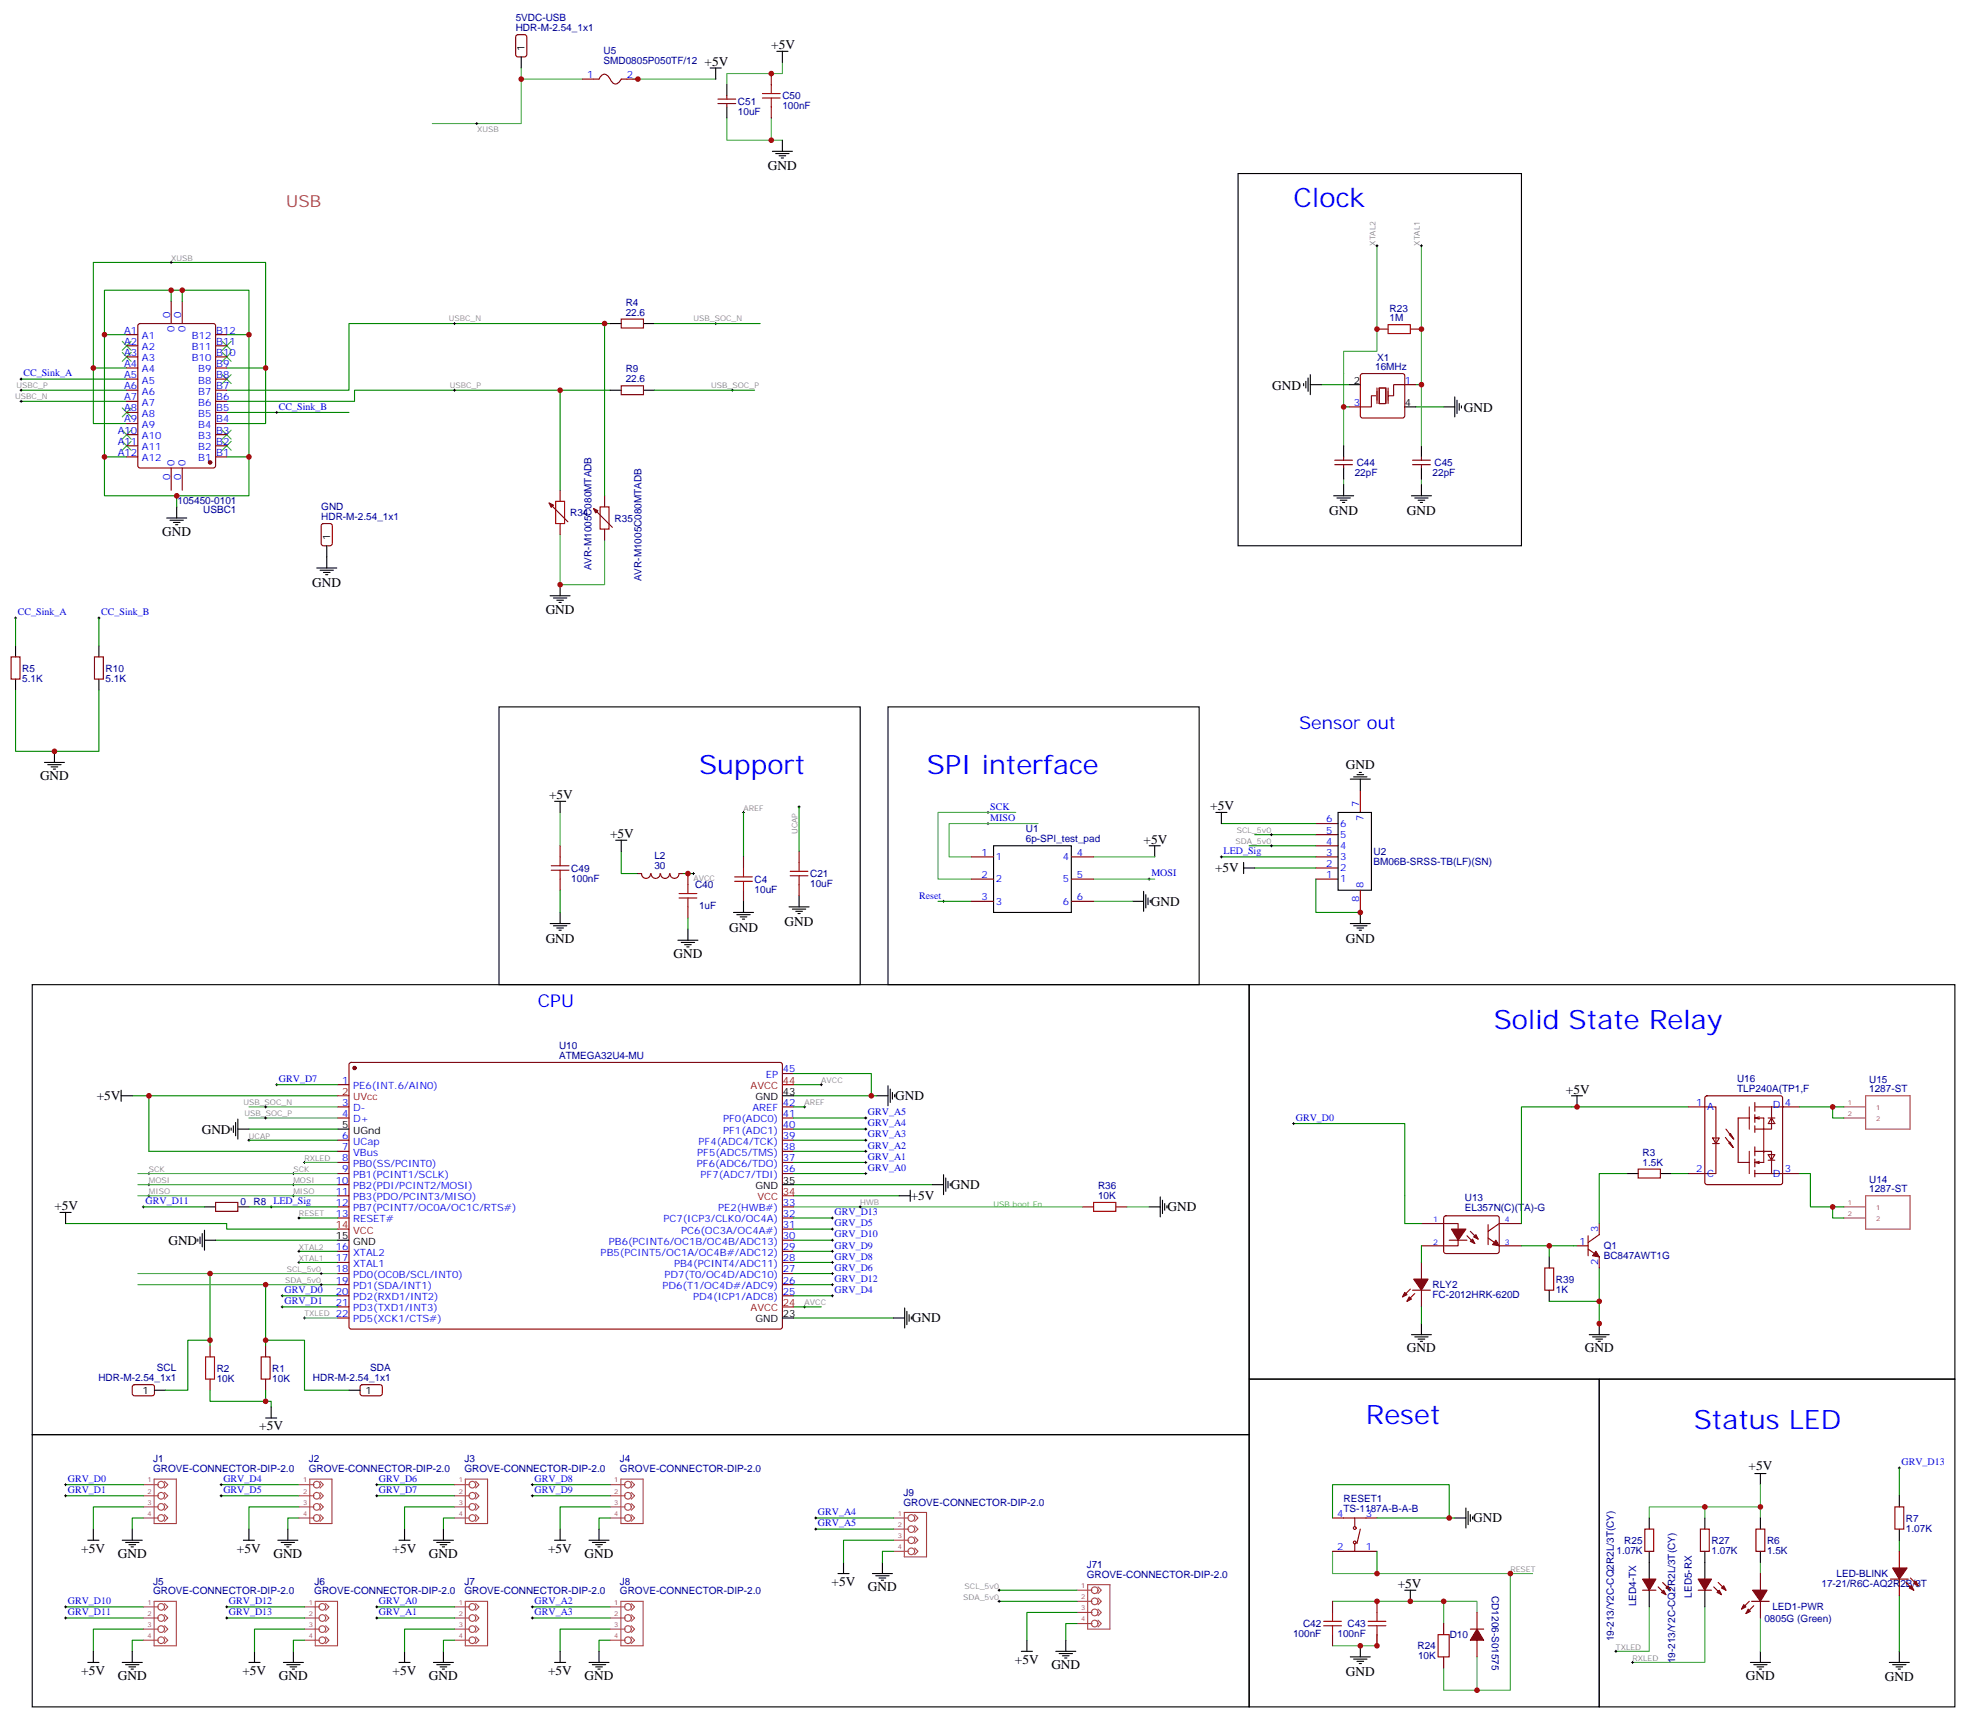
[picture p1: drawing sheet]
<svg xmlns="http://www.w3.org/2000/svg" width="624mm" height="545mm" viewBox="0 0 624 545" stroke-linecap="round" stroke-linejoin="round" font-family="sans-serif">
<defs><g id="words">
<g font-size="8.5" fill="#00f">
<text x="410.6" y="65.7">Clock</text>
<text x="221.9" y="245.6">Support</text>
<text x="294.2" y="245.6">SPI interface</text>
<text x="474.1" y="326.7">Solid State Relay</text>
<text x="433.6" y="452">Reset</text>
<text x="537.6" y="453.7">Status LED</text>
</g>
<g font-size="5.6" fill="#00f">
<text x="412.4" y="231.5">Sensor out</text>
<text x="170.7" y="319.7">CPU</text>
</g>
<text font-size="5.3" fill="#a54b4b" x="90.8" y="65.7">USB</text>
<g font-size="4.2">
<text x="244.8" y="15.6">+5V</text>
<text x="223.7" y="20.9">+5V</text>
<text x="243.8" y="54.1">GND</text>
<text x="403.8" y="123.7">GND</text>
<text x="464.7" y="130.7">GND</text>
<text x="421.9" y="163.4">GND</text>
<text x="446.6" y="163.4">GND</text>
<text x="51.5" y="170.1">GND</text>
<text x="99.1" y="186.4">GND</text>
<text x="173.2" y="194.8">GND</text>
<text x="427.2" y="244.1">GND</text>
<text x="12.7" y="247.7">GND</text>
<text x="174.3" y="253.7">+5V</text>
<text x="384.2" y="257.2">+5V</text>
<text x="193.7" y="266.1">+5V</text>
<text x="363" y="267.8">+5V</text>
<text x="385.7" y="277">+5V</text>
<text x="365.3" y="287.6">GND</text>
<text x="249.1" y="294">GND</text>
<text x="173.2" y="299.3">GND</text>
<text x="231.4" y="295.8">GND</text>
<text x="427.2" y="299.3">GND</text>
<text x="213.8" y="304.2">GND</text>
<text x="497.1" y="347.2">+5V</text>
<text x="30.7" y="349.3">+5V</text>
<text x="284.2" y="349.3">GND</text>
<text x="64" y="359.9">GND</text>
<text x="301.8" y="377.5">GND</text>
<text x="289.1" y="381.1">+5V</text>
<text x="17.3" y="384.2">+5V</text>
<text x="370.6" y="384.6">GND</text>
<text x="53.4" y="395.2">GND</text>
<text x="289.5" y="419.9">GND</text>
<text x="446.6" y="429.4">GND</text>
<text x="503.1" y="429.4">GND</text>
<text x="82.3" y="454.2">+5V</text>
<text x="555" y="466.8">+5V</text>
<text x="467.6" y="483.4">GND</text>
<text x="25.8" y="492.9">+5V</text>
<text x="37.4" y="494.7">GND</text>
<text x="75.2" y="492.9">+5V</text>
<text x="86.8" y="494.7">GND</text>
<text x="124.6" y="492.9">+5V</text>
<text x="136.2" y="494.7">GND</text>
<text x="174" y="492.9">+5V</text>
<text x="185.6" y="494.7">GND</text>
<text x="263.9" y="503.5">+5V</text>
<text x="275.5" y="505.2">GND</text>
<text x="443.7" y="504.2">+5V</text>
<text x="25.8" y="531.8">+5V</text>
<text x="37.4" y="533.5">GND</text>
<text x="77" y="531.8">+5V</text>
<text x="88.5" y="533.5">GND</text>
<text x="124.6" y="531.8">+5V</text>
<text x="136.2" y="533.5">GND</text>
<text x="174" y="531.8">+5V</text>
<text x="185.6" y="533.5">GND</text>
<text x="322.1" y="528.2">+5V</text>
<text x="333.7" y="529.9">GND</text>
<text x="427.2" y="532.1">GND</text>
<text x="554.2" y="533.5">GND</text>
<text x="598.3" y="533.9">GND</text>
</g>
<g font-size="3.2" fill="#000080">
<text x="163.7" y="9.9">HDR-M-2.54_1x1</text>
<text x="163.7" y="6.8">5VDC-USB</text>
<text x="191.6" y="17.3">U5</text>
<text x="191.6" y="20.4">SMD0805P050TF/12</text>
<text x="234.2" y="33.3">C51</text>
<text x="248.4" y="31.5">C50</text>
<text x="248.4" y="34.7">100nF</text>
<text x="234.2" y="36.5">10uF</text>
<text x="198.6" y="100.3">22.6</text>
<text x="198.6" y="97.1">R4</text>
<text x="441.1" y="98.9">R23</text>
<text x="441.1" y="102">1M</text>
<text x="198.6" y="118.3">R9</text>
<text x="436.5" y="117.5">16MHz</text>
<text x="437.1" y="114.5">X1</text>
<text x="198.6" y="121.4">22.6</text>
<text x="430.7" y="148.1">C44</text>
<text x="455.4" y="148.1">C45</text>
<text x="430" y="151.2">22pF</text>
<text x="454.7" y="151.2">22pF</text>
<text x="56.3" y="159.9">105450-0101</text>
<text x="64.5" y="163">USBC1</text>
<text x="102" y="165.2">HDR-M-2.54_1x1</text>
<text x="102" y="162">GND</text>
<text x="181" y="163.8">R34</text>
<text x="195.1" y="165.6">R35</text>
<text x="187.7" y="181.1" transform="rotate(-90 187.7 181.1)">AVR-M1005C080MTADB</text>
<text x="203.6" y="184.6" transform="rotate(-90 203.6 184.6)">AVR-M1005C080MTADB</text>
<text x="7.1" y="213.2">R5</text>
<text x="33.5" y="213.2">R10</text>
<text x="7.1" y="216.4">5.1K</text>
<text x="33.5" y="216.4">5.1K</text>
<text x="325.6" y="267.3">6p-SPI_test_pad</text>
<text x="325.6" y="264.1">U1</text>
<text x="207.7" y="275.9">30</text>
<text x="207.7" y="272.8">L2</text>
<text x="436" y="274.6">BM06B-SRSS-TB(LF)(SN)</text>
<text x="436" y="271.5">U2</text>
<text x="181.3" y="276.7">C49</text>
<text x="181.3" y="279.9">100nF</text>
<text x="220.6" y="282">C40</text>
<text x="239.5" y="280.2">C4</text>
<text x="257.2" y="278.5">C21</text>
<text x="257.2" y="281.6">10uF</text>
<text x="239.5" y="283.4">10uF</text>
<text x="221.9" y="288.8">1uF</text>
<text x="177.5" y="333">U10</text>
<text x="177.5" y="336.1">ATMEGA32U4-MU</text>
<text x="551.4" y="346.7">TLP240A(TP1,F</text>
<text x="551.4" y="343.6">U16</text>
<text x="593.3" y="346.9">1287-ST</text>
<text x="593.3" y="343.7">U15</text>
<text x="521.4" y="370.1">1.5K</text>
<text x="521.4" y="367">R3</text>
<text x="348.6" y="377.6">R36</text>
<text x="593.3" y="375.4">U14</text>
<text x="76.3" y="382.6">0</text>
<text x="80.5" y="382.6">R8</text>
<text x="348.6" y="380.7">10K</text>
<text x="465" y="381.3">U13</text>
<text x="593.3" y="378.6">1287-ST</text>
<text x="465" y="384.5">EL357N(C)(TA)-G</text>
<text x="509.1" y="399.8">BC847AWT1G</text>
<text x="509.1" y="396.7">Q1</text>
<text x="493.9" y="407.3">R39</text>
<text x="454.7" y="412.2">FC-2012HRK-620D</text>
<text x="454.7" y="409">RLY2</text>
<text x="493.9" y="410.4">1K</text>
<text x="49.8" y="435.4">SCL</text>
<text x="68.8" y="435.5">R2</text>
<text x="86.4" y="435.5">R1</text>
<text x="117.5" y="435.4">SDA</text>
<text x="31.2" y="438.6">HDR-M-2.54_1x1</text>
<text x="68.8" y="438.6">10K</text>
<text x="86.4" y="438.6">10K</text>
<text x="99.3" y="438.6">HDR-M-2.54_1x1</text>
<text x="48.6" y="467.4">GROVE-CONNECTOR-DIP-2.0</text>
<text x="48.6" y="464.3">J1</text>
<text x="98" y="467.4">GROVE-CONNECTOR-DIP-2.0</text>
<text x="98" y="464.3">J2</text>
<text x="147.4" y="467.4">GROVE-CONNECTOR-DIP-2.0</text>
<text x="147.4" y="464.3">J3</text>
<text x="196.8" y="467.4">GROVE-CONNECTOR-DIP-2.0</text>
<text x="196.8" y="464.3">J4</text>
<text x="286.7" y="478">GROVE-CONNECTOR-DIP-2.0</text>
<text x="286.8" y="474.9">J9</text>
<text x="426.5" y="477">RESET1</text>
<text x="426.5" y="480.2">TS-1187A-B-A-B</text>
<text x="605" y="483.1">R7</text>
<text x="515.6" y="490.2">R25</text>
<text x="543.3" y="490.2">R27</text>
<text x="560.9" y="490.2">R6</text>
<text x="605" y="486.3">1.07K</text>
<text x="345" y="497.9">J71</text>
<text x="513.1" y="493.3">1.07K</text>
<text x="543.3" y="493.3">1.07K</text>
<text x="560.9" y="493.3">1.5K</text>
<text x="48.6" y="503.1">J5</text>
<text x="99.8" y="503.1">J6</text>
<text x="147.4" y="503.1">J7</text>
<text x="196.8" y="503.1">J8</text>
<text x="345" y="500.9">GROVE-CONNECTOR-DIP-2.0</text>
<text x="578.2" y="503.9">17-21/R6C-AQ2R2B/3T</text>
<text x="583" y="500.7">LED-BLINK</text>
<text x="48.6" y="506.2">GROVE-CONNECTOR-DIP-2.0</text>
<text x="99.8" y="506.2">GROVE-CONNECTOR-DIP-2.0</text>
<text x="147.4" y="506.2">GROVE-CONNECTOR-DIP-2.0</text>
<text x="196.8" y="506.2">GROVE-CONNECTOR-DIP-2.0</text>
<text x="473.5" y="506.7" transform="rotate(90 473.5 506.7)">CD1206-S01575</text>
<text x="519.4" y="509.9" transform="rotate(-90 519.4 509.9)">LED4-TX</text>
<text x="537" y="507.2" transform="rotate(-90 537 507.2)">LED5-RX</text>
<text x="560.1" y="514.9">0805G (Green)</text>
<text x="562.6" y="511.3">LED1-PWR</text>
<text x="410.4" y="519.8">100nF</text>
<text x="413.6" y="516.6">C42</text>
<text x="424.6" y="519.8">100nF</text>
<text x="427.7" y="516.6">C43</text>
<text x="460.2" y="520.1">D10</text>
<text x="512.3" y="521.1" transform="rotate(-90 512.3 521.1)">19-213/Y2C-CQ2R2L/3T(CY)</text>
<text x="450" y="523.7">R24</text>
<text x="450.1" y="526.8">10K</text>
<text x="531.7" y="528.2" transform="rotate(-90 531.7 528.2)">19-213/Y2C-CQ2R2L/3T(CY)</text>
</g>
<g font-size="3.2">
<text x="166.5" y="16.3" transform="rotate(-90 166.5 16.3)">1</text>
<text x="429.8" y="121.8">2</text>
<text x="445.9" y="128.8">4</text>
<text x="104.8" y="171.5" transform="rotate(-90 104.8 171.5)">1</text>
<text x="248.5" y="347.6">43</text>
<text x="239.8" y="349.3">GND</text>
<text x="108.6" y="358.1">5</text>
<text x="112.1" y="359.9">UGnd</text>
<text x="239.8" y="377.5">GND</text>
<text x="248.5" y="375.8">35</text>
<text x="106.6" y="393.4">15</text>
<text x="112.1" y="395.2">GND</text>
<text x="239.8" y="419.9">GND</text>
<text x="248.5" y="418.1">23</text>
<text x="45.3" y="442.5">1</text>
<text x="116.1" y="442.5">1</text>
</g>
<g font-size="3.2" fill="#00f">
<text x="186.4" y="24.8">1</text>
<text x="199" y="24.8">2</text>
<text x="54" y="101" transform="rotate(-90 54 101)">0</text>
<text x="57.5" y="101" transform="rotate(-90 57.5 101)">0</text>
<text x="39.4" y="105.9">A1</text>
<text x="45" y="107.7">A1</text>
<text x="55.4" y="105.4" transform="rotate(-90 55.4 105.4)">0</text>
<text x="58.9" y="105.4" transform="rotate(-90 58.9 105.4)">0</text>
<text x="60.9" y="107.7">B12</text>
<text x="68.6" y="105.9">B12</text>
<text x="39.4" y="109.4">A2</text>
<text x="39.4" y="113">A3</text>
<text x="45" y="111.2">A2</text>
<text x="60.9" y="111.2">B11</text>
<text x="68.6" y="113">B10</text>
<text x="68.6" y="109.4">B11</text>
<text x="7.4" y="119.5">CC_Sink_A</text>
<text x="39.4" y="116.5">A4</text>
<text x="45" y="114.7">A3</text>
<text x="45" y="118.3">A4</text>
<text x="60.9" y="114.7">B10</text>
<text x="62.9" y="118.3">B9</text>
<text x="68.6" y="116.5">B9</text>
<text x="39.4" y="120">A5</text>
<text x="39.4" y="123.5">A6</text>
<text x="45" y="121.8">A5</text>
<text x="45" y="125.3">A6</text>
<text x="62.9" y="125.3">B7</text>
<text x="62.9" y="121.8">B8</text>
<text x="68.6" y="123.5">B7</text>
<text x="68.6" y="120">B8</text>
<text x="445.9" y="121.8">1</text>
<text x="39.4" y="127.1">A7</text>
<text x="39.4" y="130.6">A8</text>
<text x="45" y="128.8">A7</text>
<text x="62.9" y="128.8">B6</text>
<text x="68.6" y="130.6">B5</text>
<text x="68.6" y="127.1">B6</text>
<text x="88.5" y="130.1">CC_Sink_B</text>
<text x="429.8" y="128.8">3</text>
<text x="37.4" y="137.7">A10</text>
<text x="39.4" y="134.1">A9</text>
<text x="45" y="132.4">A8</text>
<text x="45" y="135.9">A9</text>
<text x="62.9" y="135.9">B4</text>
<text x="62.9" y="132.4">B5</text>
<text x="68.6" y="137.7">B3</text>
<text x="68.6" y="134.1">B4</text>
<text x="37.4" y="141.2">A11</text>
<text x="45" y="139.4">A10</text>
<text x="45" y="142.9">A11</text>
<text x="62.9" y="142.9">B2</text>
<text x="62.9" y="139.4">B3</text>
<text x="68.6" y="141.2">B2</text>
<text x="37.4" y="144.7">A12</text>
<text x="45" y="146.5">A12</text>
<text x="55.4" y="147.9" transform="rotate(-90 55.4 147.9)">0</text>
<text x="58.9" y="147.9" transform="rotate(-90 58.9 147.9)">0</text>
<text x="62.9" y="146.5">B1</text>
<text x="68.6" y="144.7">B1</text>
<text x="54" y="152.4" transform="rotate(-90 54 152.4)">0</text>
<text x="57.5" y="152.4" transform="rotate(-90 57.5 152.4)">0</text>
<text x="5.6" y="195.3">CC_Sink_A</text>
<text x="32.1" y="195.3">CC_Sink_B</text>
<text x="314.3" y="257.1">SCK</text>
<text x="431.4" y="256.2" transform="rotate(-90 431.4 256.2)">7</text>
<text x="314.3" y="260.6">MISO</text>
<text x="421" y="261.1">6</text>
<text x="425.4" y="262.5">6</text>
<text x="432.9" y="260.7" transform="rotate(-90 432.9 260.7)">7</text>
<text x="421" y="268.2">4</text>
<text x="421" y="264.7">5</text>
<text x="425.4" y="269.6">4</text>
<text x="425.4" y="266.1">5</text>
<text x="311.6" y="271.7">1</text>
<text x="316.1" y="273.1">1</text>
<text x="337.4" y="273.1">4</text>
<text x="341.8" y="271.7">4</text>
<text x="388.4" y="271.2">LED_Sig</text>
<text x="421" y="275.2">2</text>
<text x="421" y="271.7">3</text>
<text x="425.4" y="273.1">3</text>
<text x="311.6" y="278.8">2</text>
<text x="316.1" y="280.2">2</text>
<text x="337.4" y="280.2">5</text>
<text x="341.8" y="278.8">5</text>
<text x="365.5" y="278.2">MOSI</text>
<text x="421" y="278.8">1</text>
<text x="425.4" y="280.2">1</text>
<text x="425.4" y="276.6">2</text>
<text x="432.9" y="281.9" transform="rotate(-90 432.9 281.9)">8</text>
<text x="291.8" y="285.3">Reset</text>
<text x="311.6" y="285.8">3</text>
<text x="316.1" y="287.2">3</text>
<text x="337.4" y="287.2">6</text>
<text x="341.8" y="285.8">6</text>
<text x="431.4" y="286.4" transform="rotate(-90 431.4 286.4)">8</text>
<text x="248.5" y="340.5">45</text>
<text x="88.5" y="343.5">GRV_D7</text>
<text x="108.6" y="344">1</text>
<text x="112.1" y="345.8">PE6(INT.6/AIN0)</text>
<text x="243.1" y="342.3">EP</text>
<text x="108.6" y="351.1">3</text>
<text x="112.1" y="352.8">D-</text>
<text x="238.8" y="352.8">AREF</text>
<text x="248.5" y="351.1">42</text>
<text x="538.4" y="351.1">1</text>
<text x="541.9" y="352.5">A</text>
<text x="562.7" y="351.8">D</text>
<text x="566.6" y="351.1">4</text>
<text x="108.6" y="354.6">4</text>
<text x="112.1" y="356.4">D+</text>
<text x="229.6" y="359.9">PF1(ADC1)</text>
<text x="229.6" y="356.4">PF0(ADC0)</text>
<text x="248.5" y="358.1">40</text>
<text x="248.5" y="354.6">41</text>
<text x="275.5" y="354.1">GRV_A5</text>
<text x="275.5" y="357.6">GRV_A4</text>
<text x="411.3" y="355.8">GRV_D0</text>
<text x="108.6" y="361.7">6</text>
<text x="108.6" y="365.2">7</text>
<text x="112.1" y="363.4">UCap</text>
<text x="221.8" y="363.4">PF4(ADC4/TCK)</text>
<text x="248.5" y="365.2">38</text>
<text x="248.5" y="361.7">39</text>
<text x="275.5" y="361.1">GRV_A3</text>
<text x="275.5" y="364.7">GRV_A2</text>
<text x="108.6" y="368.7">8</text>
<text x="112.1" y="367">VBus</text>
<text x="112.1" y="370.5">PB0(SS/PCINT0)</text>
<text x="221.2" y="370.5">PF6(ADC6/TDO)</text>
<text x="221.3" y="367">PF5(ADC5/TMS)</text>
<text x="248.5" y="368.7">37</text>
<text x="275.5" y="368.2">GRV_A1</text>
<text x="275.5" y="371.7">GRV_A0</text>
<text x="106.6" y="375.8">10</text>
<text x="108.6" y="372.3">9</text>
<text x="112.1" y="374">PB1(PCINT1/SCLK)</text>
<text x="112.1" y="377.5">PB2(PDI/PCINT2/MOSI)</text>
<text x="222.4" y="374">PF7(ADC7/TDI)</text>
<text x="248.5" y="372.3">36</text>
<text x="538.4" y="372.3">2</text>
<text x="541.9" y="373.7">C</text>
<text x="562.7" y="373.7">D</text>
<text x="566.6" y="372.3">3</text>
<text x="46.2" y="382.3">GRV_D11</text>
<text x="86.8" y="382.3">LED_Sig</text>
<text x="106.6" y="379.3">11</text>
<text x="106.6" y="382.8">12</text>
<text x="112.1" y="381.1">PB3(PDO/PCINT3/MISO)</text>
<text x="248.5" y="382.8">33</text>
<text x="106.6" y="386.4">13</text>
<text x="112.1" y="384.6">PB7(PCINT7/OC0A/OC1C/RTS#)</text>
<text x="112.1" y="388.1">RESET#</text>
<text x="210.6" y="388.1">PC7(ICP3/CLK0/OC4A)</text>
<text x="227.9" y="384.6">PE2(HWB#)</text>
<text x="248.5" y="389.9">31</text>
<text x="248.5" y="386.4">32</text>
<text x="264.9" y="385.8">GRV_D13</text>
<text x="264.9" y="389.4">GRV_D5</text>
<text x="193.3" y="395.2">PB6(PCINT6/OC1B/OC4B/ADC13)</text>
<text x="216.2" y="391.7">PC6(OC3A/OC4A#)</text>
<text x="248.5" y="393.4">30</text>
<text x="264.9" y="392.9">GRV_D10</text>
<text x="501.4" y="395.2">1</text>
<text x="507.3" y="391.3" transform="rotate(-90 507.3 391.3)">3</text>
<text x="106.6" y="396.9">16</text>
<text x="106.6" y="400.5">17</text>
<text x="112.1" y="398.7">XTAL2</text>
<text x="190.7" y="398.7">PB5(PCINT5/OC1A/OC4B#/ADC12)</text>
<text x="248.5" y="400.5">28</text>
<text x="248.5" y="396.9">29</text>
<text x="264.9" y="396.4">GRV_D9</text>
<text x="264.9" y="399.9">GRV_D8</text>
<text x="507.3" y="401.8" transform="rotate(-90 507.3 401.8)">2</text>
<text x="106.6" y="404">18</text>
<text x="106.6" y="407.5">19</text>
<text x="112.1" y="402.2">XTAL1</text>
<text x="112.1" y="405.8">PD0(OC0B/SCL/INT0)</text>
<text x="210.9" y="405.8">PD7(T0/OC4D/ADC10)</text>
<text x="213.9" y="402.2">PB4(PCINT4/ADC11)</text>
<text x="248.5" y="407.5">26</text>
<text x="248.5" y="404">27</text>
<text x="264.9" y="403.5">GRV_D6</text>
<text x="264.9" y="407">GRV_D12</text>
<text x="90.3" y="410.5">GRV_D0</text>
<text x="106.6" y="411.1">20</text>
<text x="112.1" y="409.3">PD1(SDA/INT1)</text>
<text x="112.1" y="412.8">PD2(RXD1/INT2)</text>
<text x="210.3" y="409.3">PD6(T1/OC4D#/ADC9)</text>
<text x="220" y="412.8">PD4(ICP1/ADC8)</text>
<text x="248.5" y="411.1">25</text>
<text x="264.9" y="410.5">GRV_D4</text>
<text x="90.3" y="414.1">GRV_D1</text>
<text x="106.6" y="414.6">21</text>
<text x="106.6" y="418.1">22</text>
<text x="112.1" y="416.3">PD3(TXD1/INT3)</text>
<text x="112.1" y="419.9">PD5(XCK1/CTS#)</text>
<text x="603.6" y="465.2">GRV_D13</text>
<text x="21.5" y="470.5">GRV_D0</text>
<text x="70.9" y="470.5">GRV_D4</text>
<text x="120.3" y="470.5">GRV_D6</text>
<text x="169.7" y="470.5">GRV_D8</text>
<text x="21.5" y="474">GRV_D1</text>
<text x="70.9" y="474">GRV_D5</text>
<text x="120.3" y="474">GRV_D7</text>
<text x="169.7" y="474">GRV_D9</text>
<text x="259.6" y="481.1">GRV_A4</text>
<text x="259.6" y="484.6">GRV_A5</text>
<text x="424.5" y="481.6">4</text>
<text x="433.6" y="481.6">3</text>
<text x="424.5" y="492.2">2</text>
<text x="433.6" y="492.2">1</text>
<text x="21.5" y="509.3">GRV_D10</text>
<text x="72.7" y="509.3">GRV_D12</text>
<text x="120.3" y="509.3">GRV_A0</text>
<text x="169.7" y="509.3">GRV_A2</text>
<text x="21.5" y="512.8">GRV_D11</text>
<text x="72.7" y="512.8">GRV_D13</text>
<text x="120.3" y="512.8">GRV_A1</text>
<text x="169.7" y="512.8">GRV_A3</text>
</g>
<g font-size="3.2" fill="#f00">
<text x="108.6" y="347.6">2</text>
<text x="238.3" y="345.8">AVCC</text>
<text x="248.5" y="344">44</text>
<text x="112.1" y="349.3">UVcc</text>
<text x="240.4" y="381.1">VCC</text>
<text x="248.5" y="379.3">34</text>
<text x="106.6" y="389.9">14</text>
<text x="112.1" y="391.7">VCC</text>
<text x="238.3" y="416.3">AVCC</text>
<text x="248.5" y="414.6">24</text>
</g>
<g font-size="2.5" fill="#838383">
<text x="151.5" y="41.8">XUSB</text>
<text x="54.3" y="82.8">XUSB</text>
<text x="436.6" y="78" transform="rotate(-90 436.6 78)">XTAL2</text>
<text x="450.7" y="78" transform="rotate(-90 450.7 78)">XTAL1</text>
<text x="142.4" y="102.1">USBC_N</text>
<text x="220.1" y="102.1">USB_SOC_N</text>
<text x="5.2" y="123.2">USBC_P</text>
<text x="142.8" y="123.2">USBC_P</text>
<text x="225.8" y="123.2">USB_SOC_P</text>
<text x="4.8" y="126.8">USBC_N</text>
<text x="236" y="257.5">AREF</text>
<text x="253.1" y="264.8" transform="rotate(-90 253.1 264.8)">UCAP</text>
<text x="392.1" y="268">SDA_5v0</text>
<text x="392.6" y="264.5">SCL_5v0</text>
<text x="220.1" y="279.8">AVCC</text>
<text x="260.7" y="343.9">AVCC</text>
<text x="77.3" y="350.8">USB_SOC_N</text>
<text x="255.4" y="350.9">AREF</text>
<text x="77.6" y="354.3">USB_SOC_P</text>
<text x="79" y="361.5">UCAP</text>
<text x="96.7" y="368.6">RXLED</text>
<text x="47.3" y="372.1">SCK</text>
<text x="47.3" y="375.6">MOSI</text>
<text x="93.1" y="372.1">SCK</text>
<text x="93.1" y="375.6">MOSI</text>
<text x="47.3" y="379.2">MISO</text>
<text x="93.1" y="379.2">MISO</text>
<text x="273" y="382.7">HWB</text>
<text x="94.9" y="386.2">RESET</text>
<text x="94.9" y="400.3">XTAL1</text>
<text x="94.9" y="396.8">XTAL2</text>
<text x="90.5" y="407.4">SDA_5v0</text>
<text x="91" y="403.9">SCL_5v0</text>
<text x="96.7" y="418">TXLED</text>
<text x="255.4" y="414.4">AVCC</text>
<text x="479.4" y="499.1">RESET</text>
<text x="305.7" y="507.9">SDA_5v0</text>
<text x="306.2" y="504.4">SCL_5v0</text>
<text x="512.9" y="523.8">TXLED</text>
<text x="518.2" y="527.3">RXLED</text>
</g>
<text font-size="2.5" fill="#4ba54b" x="315.4" y="383.2">USB boot En</text>
<g font-size="2.5" fill="#00f">
<text x="454.9" y="388.1">1</text>
<text x="477.7" y="388.1">4</text>
<text x="454.9" y="395.2">2</text>
<text x="477.7" y="395.2">3</text>
</g>
<g font-size="2.1" fill="#a54b4b">
<text x="586.6" y="350.7">1</text>
<text x="595.6" y="352.5">1</text>
<text x="586.6" y="354.3">2</text>
<text x="595.6" y="356">2</text>
<text x="586.6" y="382.5">1</text>
<text x="586.6" y="386">2</text>
<text x="595.6" y="384.2">1</text>
<text x="595.6" y="387.8">2</text>
<text x="46.8" y="470.7">1</text>
<text x="96.2" y="470.7">1</text>
<text x="145.6" y="470.7">1</text>
<text x="195" y="470.7">1</text>
<text x="46.8" y="474.2">2</text>
<text x="46.8" y="477.7">3</text>
<text x="96.2" y="474.2">2</text>
<text x="96.2" y="477.7">3</text>
<text x="145.6" y="474.2">2</text>
<text x="145.6" y="477.7">3</text>
<text x="195" y="474.2">2</text>
<text x="195" y="477.7">3</text>
<text x="46.8" y="481.3">4</text>
<text x="96.2" y="481.3">4</text>
<text x="145.6" y="481.3">4</text>
<text x="195" y="481.3">4</text>
<text x="285" y="481.3">1</text>
<text x="285" y="484.8">2</text>
<text x="285" y="488.3">3</text>
<text x="285" y="491.9">4</text>
<text x="46.8" y="509.5">1</text>
<text x="98" y="509.5">1</text>
<text x="145.6" y="509.5">1</text>
<text x="195" y="509.5">1</text>
<text x="343.2" y="504.2">1</text>
<text x="343.2" y="507.7">2</text>
<text x="46.8" y="513">2</text>
<text x="98" y="513">2</text>
<text x="145.6" y="513">2</text>
<text x="195" y="513">2</text>
<text x="343.2" y="511.3">3</text>
<text x="343.2" y="514.8">4</text>
<text x="46.8" y="516.5">3</text>
<text x="46.8" y="520.1">4</text>
<text x="98" y="516.5">3</text>
<text x="98" y="520.1">4</text>
<text x="145.6" y="516.5">3</text>
<text x="145.6" y="520.1">4</text>
<text x="195" y="516.5">3</text>
<text x="195" y="520.1">4</text>
</g>
</g></defs>
<g fill="none" stroke="#870000" stroke-width=".35">
<path d="M163.9 11.2l.5-.2h2.1l.7 .4v6l-.4 .6-2.4 .1-.7-.5v-5.9zM184.9 25.1h5.2l.6-.9a1.66 1.66 0 0 1 1.7-.5 1.66 1.66 0 0 1 1.2 1.3 2.13 2.13 0 0 0 2.3 1.6l1.3-1.5h5.3M227.9 32.9h5.6M227.9 31.5h5.6M230.7 30.4v1.1M230.7 32.9v1M244.8 23.4v3.5M244.8 33.9v3.6M54.3 95.7v7M57.9 95.7v7M40.2 116.8h3.5M40.2 113.3h3.5"/>
<path d="M40.2 109.8h3.5M40.2 106.3h3.5M44 102.9l.4-.2h23.3l.7 .5v44.7l-.4 .6-23.6 .1-.6-.5-.1-44.7zM68.4 116.8h3.6M68.4 113.3h3.6M68.4 109.8h3.6M68.4 106.3h3.6M197.2 101.3h7.1v2.8h-7.1zM432 118.8l.5-.2h12.7l.5 .2 .2 .5v12.7l-.2 .5-.5 .2h-12.7l-.5-.2-.2-.5v-12.7zM437.1 104.5h3.5M447.7 104.5h3.5M40.2 138h3.5"/>
<path d="M40.2 134.5h3.5M40.2 131h3.5M40.2 127.4h3.5M40.2 123.9h3.5M40.2 120.4h3.5M68.4 138h3.6M68.4 134.5h3.6M68.4 131h3.6M68.4 127.4h3.6M68.4 123.9h3.6M68.4 120.4h3.6M197.2 122.5h7.1v2.8h-7.1z"/>
<path d="M428.3 129.2h3.5M445.9 122.1h3.5M40.2 145.1h3.5M40.2 141.5h3.5M54.3 148.6v7M57.9 148.6v7M68.4 145.1h3.6M68.4 141.5h3.6M177.8 155.6v3.6M191.9 157.4v3.5M423.7 147.5h5.6M423.7 146.1h5.6"/>
<path d="M426.5 145.1v1M426.5 147.5v1.1M448.4 147.5h5.6M448.4 146.1h5.6M451.2 145.1v1M451.2 147.5v1.1M102.2 166.4l.5-.2h2.1l.6 .5 .1 5.9-.5 .6-2.3 .1-.7-.5v-5.9zM175 160.4l5.3 5.3M177.8 166.2v3.6M189.1 162.1l5.3 5.3M191.9 168v3.5M3.5 208.6h2.8v7h-2.8z"/>
<path d="M30 208.6h2.8v7h-2.8zM431.8 250.9v7.1M177.8 268.5v3.6M177.8 279.1v3.5M202.5 277.4h1.1M203.7 277.4a1.41 1.41 0 0 0 1.4 1.5 1.41 1.41 0 0 0 1.4-1.5M206.7 277.4a1.41 1.41 0 0 0 1.4 1.5 1.41 1.41 0 0 0 1.4-1.5M209.7 277.4a1.41 1.41 0 0 0 1.4 1.5 1.41 1.41 0 0 0 1.4-1.5M216.6 277.4h-1.1a1.41 1.41 0 0 1-1.4 1.5 1.41 1.41 0 0 1-1.4-1.5M218.4 277.4v3.5M236 272.1v3.5M253.6 270.3v3.5"/>
<path d="M308.3 279.1h7.1M308.3 272.1h7.1M340.1 279.1h7M340.1 272.1h7M417.7 279.1h7M417.7 275.6h7M417.7 272.1h7M417.7 268.5h7M417.7 265h7M417.7 261.5h7M218.4 287.9v3.6M236 282.6v3.6"/>
<path d="M253.6 280.9v3.5M308.3 286.2h7.1M340.1 286.2h7M431.8 282.6v7.1M111 337.5l.5-.2 136.4 .1 .5 .6-.1 83.6-.7 .4-136.4-.1-.4-.6v-83.3zM107.2 344.4h3.6M107.2 351.4h3.6M107.2 355h3.6M248.4 351.4h3.5M248.4 355h3.5M248.4 358.5h3.5M248.4 340.9h3.5"/>
<path d="M535.9 351.4h8.8v21.2h-8.8M541.4 348.1l.5-.2h23.2l.5 .2 .3 .5v26.8l-.3 .5-.5 .2h-23.2l-.5-.2-.2-.5v-26.8zM547.9 358.5l2.4 3.2-1-1.8M555.3 355h-3.6v14.1h3.6M555.3 351.4v7.1M557 351.4h5.3M557 350v2.8M557 353.9v2.5M557 357.4v2.2M558.4 355.3l-1.4-.3h2.9v14.1h-2.9l1.4 .3M558.4 354.6l-1.4 .4M561.3 355h2.1"/>
<path d="M562.3 355l1.1 1.7h-2.1zM562.3 351.4v7.1h-5.3M562.3 351.4h3.9M565.9 351.4h5.2M107.2 362h3.6M107.2 365.5h3.6M107.2 369.1h3.6M107.2 372.6h3.6M107.2 376.1h3.6M107.2 379.7h3.6M248.4 362h3.5M248.4 365.5h3.5"/>
<path d="M248.4 369.1h3.5M248.4 372.6h3.5M520 371.2h7v2.8h-7zM543.6 361.3h2.1l-1 1.8zM543.6 363.1h2.1M547.7 361.1l2.5 3.2-1.1-1.8M548.7 362.9l1.5 1.4M548.9 360.3l1.4 1.4M555.3 365.5v7.1M557 365.5h5.3v7.1M557 372.6h5.3M557 364.1v2.9"/>
<path d="M557 368v2.5M557 371.5v2.2M558.4 368.7l-1.4 .4M561.3 366.6h2.1l-1.1 1.8zM561.3 368.4h2.1M562.3 372.6h8.8M68.4 381.8h7.1v2.8h-7.1zM107.2 383.2h3.6M107.2 386.7h3.6M107.2 397.3h3.6M248.4 383.2h3.5M248.4 386.7h3.5"/>
<path d="M248.4 397.3h3.5M248.4 393.8h3.5M248.4 390.2h3.5M343.6 383.2h3.5M354.2 383.2h3.5M451.2 388.5h11.6v7h-11.6M458.5 386.2l.5-.2 16.5 .1 .4 .6-.1 10.9-.6 .4-16.5-.1-.4-.6v-10.6zM460 393.8h5.7M465.7 392.4l2.4 2.4M466.7 390.9l2.5 2.5M472.4 393.1l3.5 2.4h7.1M472.4 388.8v6.4"/>
<path d="M483 388.5h-7.1l-3.5 2.4M500.6 395.5h3.5M504.1 396.6l3.5 2.5v3.5M504.1 392.4v6.3M507.6 388.5v3.5l-3.5 2.5M107.2 400.8h3.6M107.2 404.4h3.6M107.2 407.9h3.6M107.2 411.4h3.6M107.2 414.9h3.6M107.2 418.5h3.6M248.4 400.8h3.5"/>
<path d="M248.4 404.4h3.5M248.4 407.9h3.5M248.4 411.4h3.5M447.7 409.3l-2.5 2.5M448.4 409.6h5.6M449.1 410.7l-2.5 2.5M451.2 400.8v5.3M451.2 409.6v5.3M490.4 402.6h2.8v7h-2.8zM42.2 439.8l.5-.2 5.9 .1 .4 .6v2.4l-.7 .5-5.9-.1-.4-.6v-2.2zM66.7 427.3v3.5M66.7 437.9v3.5"/>
<path d="M84.3 427.3v3.5M84.3 437.9v3.5M114.5 439.8l.5-.2 5.9 .1 .5 .6-.1 2.4-.7 .5-5.9-.1-.4-.6v-2.2zM601.5 478.4h2.8v7.1h-2.8zM423 482h14.1M423 492.5h14.1M430 482v2.4M430 490.1v2.4M431.8 485.5l-1.1 4.6M522.1 485.5h2.8v7h-2.8zM539.8 485.5h2.8v7h-2.8zM557.4 485.5h2.8v7h-2.8z"/>
<path d="M558.8 499.6v5.3M602.9 492.5v5.3M423 508.4v3.6M423 519v3.5M437.1 508.4v3.6M437.1 519v3.5M458.3 515.5v3.5M466.7 517.2h4.3M468.8 512v5.2M521.4 504.9h4.2M526.3 503.8l2.5 2.5M527.8 502.4l2.4 2.5"/>
<path d="M539 504.9h4.3M544 503.8l2.5 2.5M545.4 502.4l2.5 2.5M555.3 508.4l-2.5 2.5M556 508.4h5.6M556.7 509.8l-2.5 2.5M558.8 508.4v5.3M600.1 501.4h5.6M602.9 501.4v5.3M605 502.4l2.5 2.5M606.4 501l2.5 2.5M458.3 526.1v3.5"/>
<path d="M468.8 520.8v5.3"/>
<circle cx="430" cy="489.7" r=".44"/>
<circle cx="430" cy="485.1" r=".44"/>
</g>
<g fill="none" stroke="#000" stroke-width=".35">
<path d="M165.5 18.1v3.5M246.6 16.3h3.5M248.4 16.3v3.5M225.4 21.6h3.6M227.2 21.6v3.5M230.7 26.9v3.5M230.7 33.9v3.6M245.2 48h6.3M246.2 48.8h4.3M247.3 49.5h2.1M248 50.2h.7M248.4 44.5v3.5"/>
<path d="M393 55.1h90v118.2h-90zM193.7 102.7h3.5M204.3 102.7h3.5M415.9 119v6.3M193.7 123.9h3.5M204.3 123.9h3.5M413.8 121.8v.7M414.5 121.1v2.1M415.2 120v4.2M415.9 122.1h3.6M428.3 122.1h3.5M445.9 129.2h3.5"/>
<path d="M458.3 129.2h3.5M461.8 126v6.4M462.5 127.1v4.2M463.2 128.1v2.1M463.9 128.8v.7M423.3 157.4h6.4M424.4 158.1h4.2M425.4 158.8h2.2M426.2 159.5h.7M426.5 141.5v3.6M426.5 148.6v3.5M426.5 153.9v3.5"/>
<path d="M448 157.4h6.4M449.1 158.1h4.2M450.1 158.8h2.2M450.8 159.5h.8M451.2 141.5v3.6M451.2 148.6v3.5M451.2 153.9v3.5M52.9 164.5h6.4M54 165.2h4.2M55 165.9h2.1M55.7 166.6h.7M56.1 160.9v3.6"/>
<path d="M103.7 173.3v7M100.5 180.3h6.4M101.6 181h4.2M102.7 181.8h2.1M103.4 182.5h.7M174.6 189.2h6.4M175.7 189.9h4.2M176.7 190.6h2.2M177.4 191.3h.8M177.8 185.6v3.6M4.9 205v3.6M4.9 215.6v3.5"/>
<path d="M31.4 205v3.6M31.4 215.6v3.5M17.3 238.5v3.6M158.4 224.4h114.6v88.2h-114.6zM281.9 224.4h98.7v88.2h-98.7zM14.1 242.1h6.4M15.2 242.8h4.2M16.2 243.5h2.1M16.9 244.2h.7M176 254.4h3.6M177.8 254.4v3.6M385.9 258h3.6"/>
<path d="M387.7 258v3.5M424.7 258h10.6v24.6h-10.6zM428.6 247.4h6.4M429.7 246.7h4.2M430.7 246h2.2M431.4 245.3h.8M431.8 247.4v3.5M195.4 266.8h3.6M197.2 266.8v3.5M315.4 268.5h24.7v21.2h-24.7zM364.8 268.5h3.5M366.5 268.5v3.6"/>
<path d="M394.8 275.6h3.5M394.8 273.8v3.6M174.6 293.2h6.4M175.7 293.9h4.2M176.7 294.6h2.2M177.4 295.3h.8M177.8 289.7v3.5M215.2 298.5h6.3M216.3 299.2h4.2M217.3 299.9h2.1M218.4 295v3.5M232.8 289.7h6.4"/>
<path d="M233.9 290.4h4.2M234.9 291.1h2.2M235.7 291.8h.7M236 286.2v3.5M250.5 287.9h6.3M251.5 288.6h4.3M252.6 289.3h2.1M253.3 290.1h.7M253.6 284.4v3.5M359.5 286.2h3.5M363 283v6.3M363.7 284.1v4.2"/>
<path d="M364.4 285.1v2.1M365.1 285.8v.7M428.6 293.2h6.4M429.7 293.9h4.2M430.7 294.6h2.2M431.4 295.3h.8M431.8 289.7v3.5M10.2 312.6h386.3v142.9h-386.3zM218 300.6h.7M396.5 312.6h224v125.3h-224zM38.5 347.9h3.5M38.5 346.1v3.6"/>
<path d="M73.4 358.1v.7M74.1 357.4v2.2M74.8 356.4v4.2M75.5 358.5h3.5M75.5 355.3v6.4M107.2 358.5h3.6M248.4 347.9h3.5M278.3 347.9h3.6M281.9 344.7v6.4M282.6 345.8v4.2M283.3 346.9v2.1M284 347.6v.7"/>
<path d="M498.8 347.9h3.6M500.6 347.9v3.5M248.4 376.1h3.5M285.4 379.7h3.5M288.9 377.9v3.5M296 376.1h3.5M299.5 373v6.3M300.2 374v4.2M300.9 375.1v2.1M301.6 375.8v.7M516.5 372.6h3.5M527 372.6h3.6"/>
<path d="M19 385h3.6M20.8 385v3.5M62.8 393.4v.7M63.5 392.7v2.1M64.2 391.7v4.2M64.9 393.8h3.5M64.9 390.6v6.3M64.9 383.2h3.5M75.5 383.2h3.5M107.2 393.8h3.6M364.8 383.2h3.5M368.3 380v6.4"/>
<path d="M369 381.1v4.2M369.7 382.1v2.1M370.4 382.8v.7M491.8 399.1v3.5M248.4 418.5h3.5M283.6 418.5h3.6M287.2 415.3v6.3M287.9 416.3v4.3M288.6 417.4v2.1M289.3 418.1v.7M491.8 409.6v3.6M396.5 437.9h111.1v104h-111.1z"/>
<path d="M448 423.8h6.4M449.1 424.5h4.2M450.1 425.2h2.2M450.8 425.9h.8M451.2 420.2v3.6M504.5 423.8h6.3M505.5 424.5h4.3M506.6 425.2h2.1M507.3 425.9h.7M507.6 437.9h112.9v104h-112.9zM507.6 420.2v3.6M10.2 455.5h386.3v86.4h-386.3z"/>
<path d="M49 441.4h3.6M84.3 450.2h3.5M86.1 446.7v3.5M110.8 441.4h3.5M465.3 478.8v6.3M466 479.8v4.3M557 467.9h3.6M558.8 467.9v3.5M602.9 474.9v3.5M27.9 489h3.5M29.6 485.5v3.5M38.8 489h6.4"/>
<path d="M39.9 489.7h4.2M40.9 490.4h2.1M41.6 491.1h.7M42 485.5v3.5M77.3 489h3.5M79 485.5v3.5M88.2 489h6.3M89.3 489.7h4.2M90.3 490.4h2.1M91 491.1h.7M91.4 485.5v3.5M126.6 489h3.6"/>
<path d="M128.4 485.5v3.5M137.6 489h6.3M138.6 489.7h4.3M139.7 490.4h2.1M140.4 491.1h.7M140.8 485.5v3.5M176 489h3.6M177.8 485.5v3.5M187 489h6.3M188 489.7h4.3M189.1 490.4h2.1M189.8 491.1h.7"/>
<path d="M190.1 485.5v3.5M266 499.6h3.5M267.8 496.1v3.5M276.9 499.6h6.4M280.1 496.1v3.5M461.8 482h3.5M466.7 480.9v2.1M467.4 481.6v.7M523.5 482v3.5M523.5 492.5v8.9M541.2 482v3.5M541.2 492.5v8.9"/>
<path d="M558.8 482v3.5M558.8 492.5v3.6M602.9 485.5v3.5M278 500.3h4.2M279 501h2.2M279.8 501.7h.7M445.9 504.9h3.5M447.7 504.9v3.5M523.5 504.9v5.3M541.2 504.9v5.3M27.9 527.8h3.5M29.6 524.3v3.5"/>
<path d="M38.8 527.8h6.4M39.9 528.5h4.2M40.9 529.2h2.1M41.6 529.9h.7M42 524.3v3.5M79 527.8h3.5M80.8 524.3v3.5M90 527.8h6.3M91 528.5h4.2M92.1 529.2h2.1M92.8 529.9h.7M93.1 524.3v3.5"/>
<path d="M126.6 527.8h3.6M128.4 524.3v3.5M137.6 527.8h6.3M138.6 528.5h4.3M139.7 529.2h2.1M140.4 529.9h.7M140.8 524.3v3.5M176 527.8h3.6M177.8 524.3v3.5M187 527.8h6.3M188 528.5h4.3M189.1 529.2h2.1"/>
<path d="M189.8 529.9h.7M190.1 524.3v3.5M324.2 524.3h3.5M326 520.8v3.5M335.1 524.3h6.4M336.2 525h4.2M337.3 525.7h2.1M338 526.4h.7M338.3 520.8v3.5M428.6 526.1h6.4M429.7 526.8h4.2M430.7 527.5h2.2"/>
<path d="M431.4 528.2h.8M431.8 522.5v3.6M555.6 527.8h6.4M556.7 528.5h4.2M557.7 529.2h2.2M558.4 529.9h.8M558.8 524.3v3.5M599.7 527.8h6.4M600.8 528.5h4.2M601.8 529.2h2.2M602.5 529.9h.7M602.9 524.3v3.5"/>
</g>
<g fill="none" stroke="#008700" stroke-width=".35">
<path d="M54.3 92.1v3.6M57.9 92.1v3.6M29.6 116.8v17.7h10.6M33.2 106.3v-14.2h45.8v14.2M40.2 106.3h-7v38.8M40.2 116.8h-10.6v-33.5h54.7v33.5h-12.3M72 106.3h7v38.8M84.3 116.8v17.7h-12.3M191.9 102.7v54.7M193.7 102.7h-82.9v21.2h-38.8M207.8 102.7h33.5M6.7 120.4h33.5"/>
<path d="M6.7 127.4h33.5M6.7 123.9h33.5M72 131h38.8M177.8 123.9v31.7M193.7 123.9h-81.2v3.5h-40.5M207.8 123.9h31.7M419.5 122.1h8.8M426.5 129.2h1.8M449.4 122.1h1.8M449.4 129.2h8.9M40.2 145.1h-7v12.3h45.8v-12.3h-7M56.1 157.4v3.5"/>
<path d="M4.9 196.2v8.8M31.4 196.2v8.8M4.9 219.1v19.4h26.5v-19.4M236 258v14.1M253.6 256.2v14.1M197.2 270.3v7.1h5.3M216.6 277.4h3.5M387.7 272.1h30M387.7 261.5h30M396.5 268.5h21.2M398.3 275.6h19.4M398.3 265h19.4"/>
<path d="M417.7 279.1v10.6h14.1M177.8 282.6v7.1M218.4 291.5v3.5M297.7 286.2h10.6M42 347.9h65.2M47.3 347.9v17.6h59.9M79 358.5h28.2M87.8 344.4h19.4M251.9 340.9h24.7v7M251.9 347.9h26.4M251.9 344.4h8.8M251.9 358.5h22.9"/>
<path d="M251.9 351.4h3.5M251.9 355h22.9M410.6 356.7h35.3v31.8h5.3M535.9 351.4h-52.9v37.1M571.1 351.4h14.2M581.7 351.4v3.6h3.6M79 362h28.2M251.9 376.1h44.1M251.9 379.7h33.5M251.9 362h22.9M251.9 365.5h22.9M251.9 369.1h22.9"/>
<path d="M251.9 372.6h22.9M516.5 372.6h-8.9v15.9M530.6 372.6h5.3M571.1 372.6h3.6v10.6h10.6M20.8 388.5h51.2v1.7h35.2M45.5 383.2h19.4M68.4 393.8h38.8M79 383.2h28.2M94.9 397.3h12.3M94.9 386.7h12.3M251.9 393.8h12.3M251.9 397.3h12.3"/>
<path d="M251.9 386.7h12.3M251.9 390.2h12.3M451.2 395.5v5.3M483 395.5h17.6M491.8 395.5v3.6M581.7 383.2v3.5h3.6M66.7 404.4v22.9M84.3 407.9v19.4M89.6 414.9h17.6M89.6 411.4h17.6M94.9 400.8h12.3M251.9 418.5h31.7"/>
<path d="M251.9 400.8h12.3M251.9 414.9h8.8M251.9 404.4h12.3M251.9 411.4h12.3M251.9 407.9h12.3M451.2 414.9v5.3M491.8 413.2h15.8M507.6 402.6v18M66.7 425.5h-7.1v15.9h-7M84.3 425.5h12.4v15.9h14.1M66.7 441.4v3.5h17.6v-3.5M84.3 444.9h1.8v1.8"/>
<path d="M20.8 474.9h24.7M20.8 471.4h24.7M45.5 478.4h-15.9v7.1M70.2 474.9h24.7M70.2 471.4h24.7M94.9 478.4h-15.9v7.1M119.6 474.9h24.7M119.6 471.4h24.7M144.3 478.4h-15.9v7.1M169 474.9h24.7M169 471.4h24.7M193.7 478.4h-15.9v7.1"/>
<path d="M602.9 466.1v8.8M45.5 482h-3.5v3.5M94.9 482h-3.5v3.5M144.3 482h-3.5v3.5M193.7 482h-3.6v3.5M258.9 482h24.7M258.9 485.5h24.7M283.6 492.5h-3.5v3.6M283.6 489h-15.8v7.1M423 482v-10.6h37v10.6h1.8M437.1 482h22.9M437.1 492.5v7.1"/>
<path d="M602.9 489v3.5M20.8 513.7h24.7M20.8 510.2h24.7M45.5 517.2h-15.9v7.1M72 513.7h24.7M72 510.2h24.7M96.7 517.2h-15.9v7.1M119.6 513.7h24.7M119.6 510.2h24.7M144.3 517.2h-15.9v7.1M169 513.7h24.7M169 510.2h24.7"/>
<path d="M193.7 517.2h-15.9v7.1M317.1 504.9h24.7M317.1 508.4h24.7M341.8 512h-15.8v8.8M341.8 515.5h-3.5v5.3M602.9 506.7v17.6M45.5 520.8h-3.5v3.5M96.7 520.8h-3.6v3.5M144.3 520.8h-3.5v3.5M193.7 520.8h-3.6v3.5"/>
</g>
<g fill="none" stroke="#000" stroke-width=".32">
<path d="M151 39.2h.7M151.3 38.9v.7M436.7 78h.7M437.1 77.7v.7M450.8 78h.8M451.2 77.7v.7M54 83.3h.7M54.3 83v.7M143.9 102.7h.7M144.3 102.4v.7M226.8 102.7h.7M227.2 102.4v.7"/>
<path d="M6.3 120.4h.8M6.3 123.9h.8M6.3 127.4h.8M6.7 120v.7M6.7 123.5v.7M6.7 127.1v.7M87.5 131h.7M87.8 130.6v.7M143.9 123.9h.7M144.3 123.5v.7M232.1 123.9h.7M232.5 123.5v.7"/>
<path d="M4.6 196.2h.7M4.9 195.9v.7M31 196.2h.7M31.4 195.9v.7M235.7 258h.7M236 257.6v.7M253.3 256.2h.7M253.6 255.8v.7M313.3 258h.7M313.6 257.6v.7M219.8 277.4h.7M220.1 277v.7"/>
<path d="M313.3 261.5h.7M313.6 261.1v.7M364.4 279.1h.7M364.8 278.8v.7M387.3 272.1h.8M387.7 271.7v.7M403.2 265h.7M403.2 268.5h.7M403.6 264.7v.7M403.6 268.2v.7M299.2 286.2h.7M299.5 285.8v.7"/>
<path d="M84 351.4h.7M84 355h.7M84.3 351.1v.7M84.3 354.6v.7M87.5 344.4h.7M87.8 344v.7M255.1 351.4h.7M255.4 351.1v.7M260.3 344.4h.8M260.7 344v.7M274.5 355h.7M274.5 358.5h.7"/>
<path d="M274.8 354.6v.7M274.8 358.1v.7M410.3 356.7h.7M410.6 356.4v.7M46.9 372.6h.7M46.9 376.1h.7M46.9 379.7h.7M47.3 372.3v.7M47.3 375.8v.7M47.3 379.3v.7M78.7 362h.7M79 361.7v.7"/>
<path d="M92.8 372.6h.7M92.8 376.1h.7M92.8 379.7h.7M93.1 372.3v.7M93.1 375.8v.7M93.1 379.3v.7M96.3 369.1h.7M96.7 368.7v.7M274.5 362h.7M274.5 369.1h.7M274.5 372.6h.7M274.5 365.5h.7"/>
<path d="M274.8 361.7v.7M274.8 365.2v.7M274.8 368.7v.7M274.8 372.3v.7M45.2 383.2h.7M45.5 382.8v.7M85.7 383.2h.7M86.1 382.8v.7M94.5 397.3h.7M94.5 386.7h.7M94.9 386.4v.7M94.9 396.9v.8"/>
<path d="M263.9 397.3h.7M263.9 386.7h.7M263.9 393.8h.7M263.9 390.2h.7M264.2 386.4v.7M264.2 389.9v.7M264.2 393.4v.7M264.2 396.9v.8M272.7 383.2h.7M273 382.8v.7M89.3 414.9h.7M89.3 411.4h.7"/>
<path d="M89.6 411.1v.7M89.6 414.6v.7M94.5 400.8h.7M94.9 400.5v.7M96.3 418.5h.7M96.7 418.1v.7M101.6 404.4h.7M101.6 407.9h.7M102 404v.7M102 407.5v.7M255.1 414.9h.7M255.4 414.6v.7"/>
<path d="M263.9 400.8h.7M263.9 404.4h.7M263.9 407.9h.7M263.9 411.4h.7M264.2 400.5v.7M264.2 404v.7M264.2 407.5v.7M264.2 411.1v.7M20.5 471.4h.7M20.5 474.9h.7M20.8 471v.7M20.8 474.6v.7"/>
<path d="M69.8 471.4h.8M69.8 474.9h.8M70.2 471v.7M70.2 474.6v.7M119.2 471.4h.7M119.2 474.9h.7M119.6 471v.7M119.6 474.6v.7M168.6 471.4h.7M168.6 474.9h.7M169 471v.7M169 474.6v.7"/>
<path d="M602.5 466.1h.7M602.9 465.7v.7M258.6 482h.7M258.6 485.5h.7M258.9 481.6v.7M258.9 485.1v.7M479.1 499.6h.7M479.4 499.3v.7M20.5 510.2h.7M20.5 513.7h.7M20.8 509.8v.7M20.8 513.4v.7"/>
<path d="M71.6 510.2h.7M71.6 513.7h.7M72 509.8v.7M72 513.4v.7M119.2 510.2h.7M119.2 513.7h.7M119.6 509.8v.7M119.6 513.4v.7M168.6 510.2h.7M168.6 513.7h.7M169 509.8v.7M169 513.4v.7"/>
<path d="M316.8 504.9h.7M316.8 508.4h.7M317.1 504.5v.7M317.1 508.1v.7M512.6 524.3h.7M512.9 523.9v.8M517.9 527.8h.7M518.2 527.5v.7"/>
</g>
<g fill="none" stroke="#a10000" stroke-width=".35">
<path d="M242 31.1h5.6M242 29.7h5.6M244.8 26.9v2.8M244.8 31.1v2.8M440.6 103.1h7.1v2.8h-7.1zM176.4 159.2h2.8v7h-2.8zM190.5 160.9h2.8v7.1h-2.8zM175 276.3h5.6M175 274.9h5.6M177.8 272.1v2.8M177.8 276.3v2.8M233.2 279.8h5.6"/>
<path d="M233.2 278.4h5.6M236 275.6v2.8M236 279.8v2.8M250.8 278.1h5.7M250.8 276.6h5.7M253.6 273.8v2.8M253.6 278.1v2.8M215.5 283.7h5.7M215.5 285.1h5.7M218.4 280.9v2.8M218.4 285.1v2.8M347.1 381.8h7.1v2.8h-7.1z"/>
<path d="M65.3 430.8h2.8v7.1h-2.8zM82.9 430.8h2.8v7.1h-2.8zM420.2 516.2h5.6M420.2 514.8h5.6M423 512v2.8M423 516.2v2.8M434.3 516.2h5.6M434.3 514.8h5.6M437.1 512v2.8M437.1 516.2v2.8M456.5 519h3.5v7.1h-3.5z"/>
</g>
<g fill="none" stroke="#4aa64a" stroke-width=".35">
<path d="M248.4 19.8v3.6h-17.7v3.5M165.5 21.6v3.5M184.9 25.1h-19.4v14.1h-28.3M200.7 25.1h26.5M230.7 37.5v7h17.7M244.8 37.5v7M437.1 78v33.5h-10.6v30M451.2 78v63.5M426.5 152.1v1.8M451.2 152.1v1.8M177.8 169.8v15.8h14.1v-14.1M177.8 258v10.5"/>
<path d="M322.4 258h-24.7v21.1h10.6M329.5 261.5h-28.2v10.6h7M347.1 272.1h19.4M347.1 279.1h19.4M347.1 286.2h12.4M79 355h28.2M79 351.4h28.2M43.7 372.6h63.5M43.7 376.1h63.5M43.7 379.7h63.5M96.7 369.1h10.5M251.9 383.2h91.7"/>
<path d="M357.7 383.2h7.1M43.7 404.4h63.5M43.7 407.9h63.5M96.7 418.5h10.5M541.2 478.4h17.6M558.8 471.4v10.6M423 492.5v7.1h63.5M479.4 499.6v37h-10.6v-10.5M523.5 482v-3.6h17.7v3.6M558.8 496.1v3.5M423 508.4h35.3v7.1M437.1 519v3.5h-14.1"/>
<path d="M458.3 508.4h10.5v3.6M523.5 510.2v14.1h-10.6M541.2 510.2v17.6h-23M558.8 513.7v10.6M458.3 529.6v7h10.5"/>
</g>
<g fill="#870000" stroke="#870000" stroke-width=".35">
<path d="M188.4 161.4l1.4 .7-.7 .7z"/>
<path d="M174.3 159.7l1.4 .7-.7 .7z"/>
<path d="M447.3 411.8l.7 .7-1.4 .7z"/>
<path d="M445.9 410.4l.7 .7-1.4 .7z"/>
<path d="M448.7 406.1h4.6l-2.1 3.5z"/>
<path d="M474.8 393.8l1.1 1.7-2.1-.3z"/>
<path d="M467.4 393.4l.7 1.4-1.4-.7z"/>
<path d="M467.8 392.7l.7-.7 .7 1.4z"/>
<path d="M460.7 390.2h4.6l-2.5 3.6z"/>
<path d="M554.9 510.9l.7 .7-1.4 .7z"/>
<path d="M553.5 509.5l.7 .7-1.4 .7z"/>
<path d="M556.3 504.9h4.6l-2.1 3.5z"/>
<path d="M521.4 501.4h4.2l-2.1 3.5z"/>
<path d="M527.4 505.6l.7-.7 .7 1.4z"/>
<path d="M528.8 504.2l.7-.7 .7 1.4z"/>
<path d="M539 501.4h4.3l-2.1 3.5z"/>
<path d="M545 505.6l.7-.7 .8 1.4z"/>
<path d="M547.2 503.5l.7 1.4-1.4-.7z"/>
<path d="M468.8 517.2l2.2 3.6h-4.3z"/>
<path d="M600.8 497.8h4.6l-2.5 3.6z"/>
<path d="M607.5 502.8l.7-.7 .7 1.4z"/>
<path d="M606.1 504.2l.7-.7 .7 1.4z"/>
<path d="M506.6 397.3l1 1.8-2.1-.4z"/>
<circle cx="112.5" cy="339.1" r=".53"/>
<circle cx="66.7" cy="146.8" r=".53"/>
</g>
<path d="M107.2 347.9h3.6M248.4 344.4h3.5M248.4 379.7h3.5M107.2 390.2h3.6M248.4 414.9h3.5" fill="none" stroke="#f00" stroke-width=".35"/>
<g fill="none" stroke="#a64a4a" stroke-width=".35">
<path d="M585.3 351.4h6.9M585.3 355h6.9M592.2 347.9h14.1v10.6h-14.1zM592.2 379.7h14.1v10.5h-14.1zM585.3 383.2h6.9M585.3 386.7h6.9M45.5 471.4h4.8M45.5 474.9h4.8M45.5 478.4h4.8M48.9 469.6h7.1v14.1h-7.1zM52.2 470.3l1.1 1.1-1.1 1M52.2 473.9l1.1 1-1.1 1.1"/>
<path d="M52.2 477.4l1.1 1-1.1 1.1M94.9 471.4h4.8M94.9 474.9h4.8M94.9 478.4h4.8M98.3 469.6h7.1v14.1h-7.1zM101.6 470.3l1.1 1.1-1.1 1M101.6 473.9l1.1 1-1.1 1.1M101.6 477.4l1.1 1-1.1 1.1M144.3 471.4h4.8M144.3 474.9h4.8M144.3 478.4h4.8M147.7 469.6h7.1v14.1h-7.1z"/>
<path d="M151 470.3l1 1.1-1 1M151 473.9l1 1-1 1.1M151 477.4l1 1-1 1.1M193.7 471.4h4.8M193.7 474.9h4.8M193.7 478.4h4.8M197.1 469.6h7v14.1h-7zM200.4 470.3l1 1.1-1 1M200.4 473.9l1 1-1 1.1M200.4 477.4l1 1-1 1.1M45.5 482h4.8M52.2 480.9l1.1 1.1-1.1 1"/>
<path d="M94.9 482h4.8M101.6 480.9l1.1 1.1-1.1 1M144.3 482h4.8M151 480.9l1 1.1-1 1M193.7 482h4.8M200.4 480.9l1 1.1-1 1M283.6 482h4.9M283.6 485.5h4.9M283.6 489h4.9M283.6 492.5h4.9M287.1 480.2h7v14.1h-7zM290.3 480.9l1.1 1.1-1.1 1"/>
<path d="M290.3 484.4l1.1 1.1-1.1 1.1M290.3 488l1.1 1-1.1 1.1M290.3 491.5l1.1 1-1.1 1.1M45.5 517.2h4.8M45.5 510.2h4.8M45.5 513.7h4.8M48.9 508.4h7.1v14.1h-7.1zM52.2 509.1l1.1 1.1-1.1 1M52.2 512.7l1.1 1-1.1 1.1M52.2 516.2l1.1 1-1.1 1.1M52.2 519.7l1.1 1.1-1.1 1M96.7 517.2h4.8"/>
<path d="M96.7 510.2h4.8M96.7 513.7h4.8M100.1 508.4h7v14.1h-7zM103.4 509.1l1 1.1-1 1M103.4 512.7l1 1-1 1.1M103.4 516.2l1 1-1 1.1M103.4 519.7l1 1.1-1 1M144.3 517.2h4.8M144.3 510.2h4.8M144.3 513.7h4.8M147.7 508.4h7.1v14.1h-7.1zM151 509.1l1 1.1-1 1"/>
<path d="M151 512.7l1 1-1 1.1M151 516.2l1 1-1 1.1M151 519.7l1 1.1-1 1M193.7 517.2h4.8M193.7 510.2h4.8M193.7 513.7h4.8M197.1 508.4h7v14.1h-7zM200.4 509.1l1 1.1-1 1M200.4 512.7l1 1-1 1.1M200.4 516.2l1 1-1 1.1M200.4 519.7l1 1.1-1 1M341.8 504.9h4.9"/>
<path d="M341.8 508.4h4.9M341.8 512h4.9M341.8 515.5h4.9M345.3 503.1h7v14.1h-7zM348.5 503.8l1.1 1.1-1.1 1.1M348.5 507.4l1.1 1-1.1 1.1M348.5 510.9l1.1 1.1-1.1 1M348.5 514.4l1.1 1.1-1.1 1M45.5 520.8h4.8M96.7 520.8h4.8M144.3 520.8h4.8M193.7 520.8h4.8"/>
<circle cx="51.2" cy="478.4" r="1.06"/>
<circle cx="51.2" cy="474.9" r="1.06"/>
<circle cx="51.2" cy="471.4" r="1.06"/>
<circle cx="100.5" cy="478.4" r="1.06"/>
<circle cx="100.5" cy="471.4" r="1.06"/>
<circle cx="100.5" cy="474.9" r="1.06"/>
<circle cx="149.9" cy="478.4" r="1.06"/>
<circle cx="149.9" cy="471.4" r="1.06"/>
<circle cx="149.9" cy="474.9" r="1.06"/>
<circle cx="199.3" cy="478.4" r="1.06"/>
<circle cx="199.3" cy="471.4" r="1.06"/>
<circle cx="199.3" cy="474.9" r="1.06"/>
<circle cx="51.2" cy="482" r="1.06"/>
<circle cx="100.5" cy="482" r="1.06"/>
<circle cx="149.9" cy="482" r="1.06"/>
<circle cx="199.3" cy="482" r="1.06"/>
<circle cx="289.3" cy="482" r="1.06"/>
<circle cx="289.3" cy="485.5" r="1.06"/>
<circle cx="289.3" cy="492.5" r="1.06"/>
<circle cx="289.3" cy="489" r="1.06"/>
<circle cx="51.2" cy="517.2" r="1.06"/>
<circle cx="51.2" cy="513.7" r="1.06"/>
<circle cx="51.2" cy="510.2" r="1.06"/>
<circle cx="102.3" cy="517.2" r="1.06"/>
<circle cx="102.3" cy="513.7" r="1.06"/>
<circle cx="102.3" cy="510.2" r="1.06"/>
<circle cx="149.9" cy="517.2" r="1.06"/>
<circle cx="149.9" cy="513.7" r="1.06"/>
<circle cx="149.9" cy="510.2" r="1.06"/>
<circle cx="199.3" cy="510.2" r="1.06"/>
<circle cx="199.3" cy="517.2" r="1.06"/>
<circle cx="199.3" cy="513.7" r="1.06"/>
<circle cx="347.5" cy="512" r="1.06"/>
<circle cx="347.5" cy="515.5" r="1.06"/>
<circle cx="347.5" cy="508.4" r="1.06"/>
<circle cx="347.5" cy="504.9" r="1.06"/>
<circle cx="51.2" cy="520.8" r="1.06"/>
<circle cx="102.3" cy="520.8" r="1.06"/>
<circle cx="149.9" cy="520.8" r="1.06"/>
<circle cx="199.3" cy="520.8" r="1.06"/>
</g>
<path d="M436.7 125.7h-1.4v3.5h-3.5M437.1 123.2v4.9M437.8 123.2h2.1v4.9h-2.1zM440.6 123.2v4.9M445.9 122.1h-3.5v3.6h-1.4" fill="none" stroke="#870012" stroke-width=".35"/>
<g fill="none" stroke="#3c3" stroke-width=".35">
<path d="M38.8 111.9l2.8 2.8M38.8 108.4l2.8 2.8M41.6 111.9l-2.8 2.8M41.6 108.4l-2.8 2.8M70.6 111.9l2.8 2.8M70.6 108.4l2.8 2.8M70.6 119l2.8 2.8M73.4 111.9l-2.8 2.8M73.4 108.4l-2.8 2.8M73.4 119l-2.8 2.8M38.8 136.6l2.8 2.8M38.8 129.5l2.8 2.9"/>
<path d="M41.6 136.6l-2.8 2.8M41.6 129.5l-2.8 2.9M70.6 136.6l2.8 2.8M73.4 136.6l-2.8 2.8M38.8 140.1l2.8 2.8M41.6 140.1l-2.8 2.8M70.6 140.1l2.8 2.8M73.4 140.1l-2.8 2.8"/>
</g>
<g fill="#c00">
<circle cx="84.3" cy="444.9" r=".88"/>
<circle cx="84.3" cy="407.9" r=".88"/>
<circle cx="66.7" cy="404.4" r=".88"/>
<circle cx="218.4" cy="277.4" r=".88"/>
<circle cx="244.8" cy="44.5" r=".88"/>
<circle cx="165.5" cy="25.1" r=".88"/>
<circle cx="244.8" cy="23.4" r=".88"/>
<circle cx="202.5" cy="25.1" r=".88"/>
<circle cx="500.6" cy="351.4" r=".88"/>
<circle cx="491.8" cy="395.5" r=".88"/>
<circle cx="507.6" cy="413.2" r=".88"/>
<circle cx="581.7" cy="351.4" r=".88"/>
<circle cx="581.7" cy="383.2" r=".88"/>
<circle cx="507.6" cy="420.2" r=".88"/>
<circle cx="426.5" cy="129.2" r=".88"/>
<circle cx="451.2" cy="122.1" r=".88"/>
<circle cx="451.2" cy="104.5" r=".88"/>
<circle cx="437.1" cy="104.5" r=".88"/>
<circle cx="541.2" cy="478.4" r=".88"/>
<circle cx="558.8" cy="478.4" r=".88"/>
<circle cx="468.8" cy="536.6" r=".88"/>
<circle cx="479.4" cy="499.6" r=".88"/>
<circle cx="458.3" cy="508.4" r=".88"/>
<circle cx="460" cy="482" r=".88"/>
<circle cx="437.1" cy="499.6" r=".88"/>
<circle cx="437.1" cy="522.5" r=".88"/>
<circle cx="437.1" cy="508.4" r=".88"/>
<circle cx="431.8" cy="522.5" r=".88"/>
<circle cx="447.7" cy="508.4" r=".88"/>
<circle cx="56.1" cy="157.4" r=".88"/>
<circle cx="79" cy="145.1" r=".88"/>
<circle cx="33.2" cy="145.1" r=".88"/>
<circle cx="84.3" cy="116.8" r=".88"/>
<circle cx="177.8" cy="185.6" r=".88"/>
<circle cx="66.7" cy="425.5" r=".88"/>
<circle cx="84.3" cy="425.5" r=".88"/>
<circle cx="29.6" cy="116.8" r=".88"/>
<circle cx="79" cy="106.3" r=".88"/>
<circle cx="33.2" cy="106.3" r=".88"/>
<circle cx="54.3" cy="92.1" r=".88"/>
<circle cx="57.9" cy="92.1" r=".88"/>
<circle cx="47.3" cy="347.9" r=".88"/>
<circle cx="276.6" cy="347.9" r=".88"/>
<circle cx="431.8" cy="289.7" r=".88"/>
<circle cx="191.9" cy="102.7" r=".88"/>
<circle cx="177.8" cy="123.9" r=".88"/>
<circle cx="17.3" cy="238.5" r=".88"/>
</g>
<use href="#words"/>
</svg>
